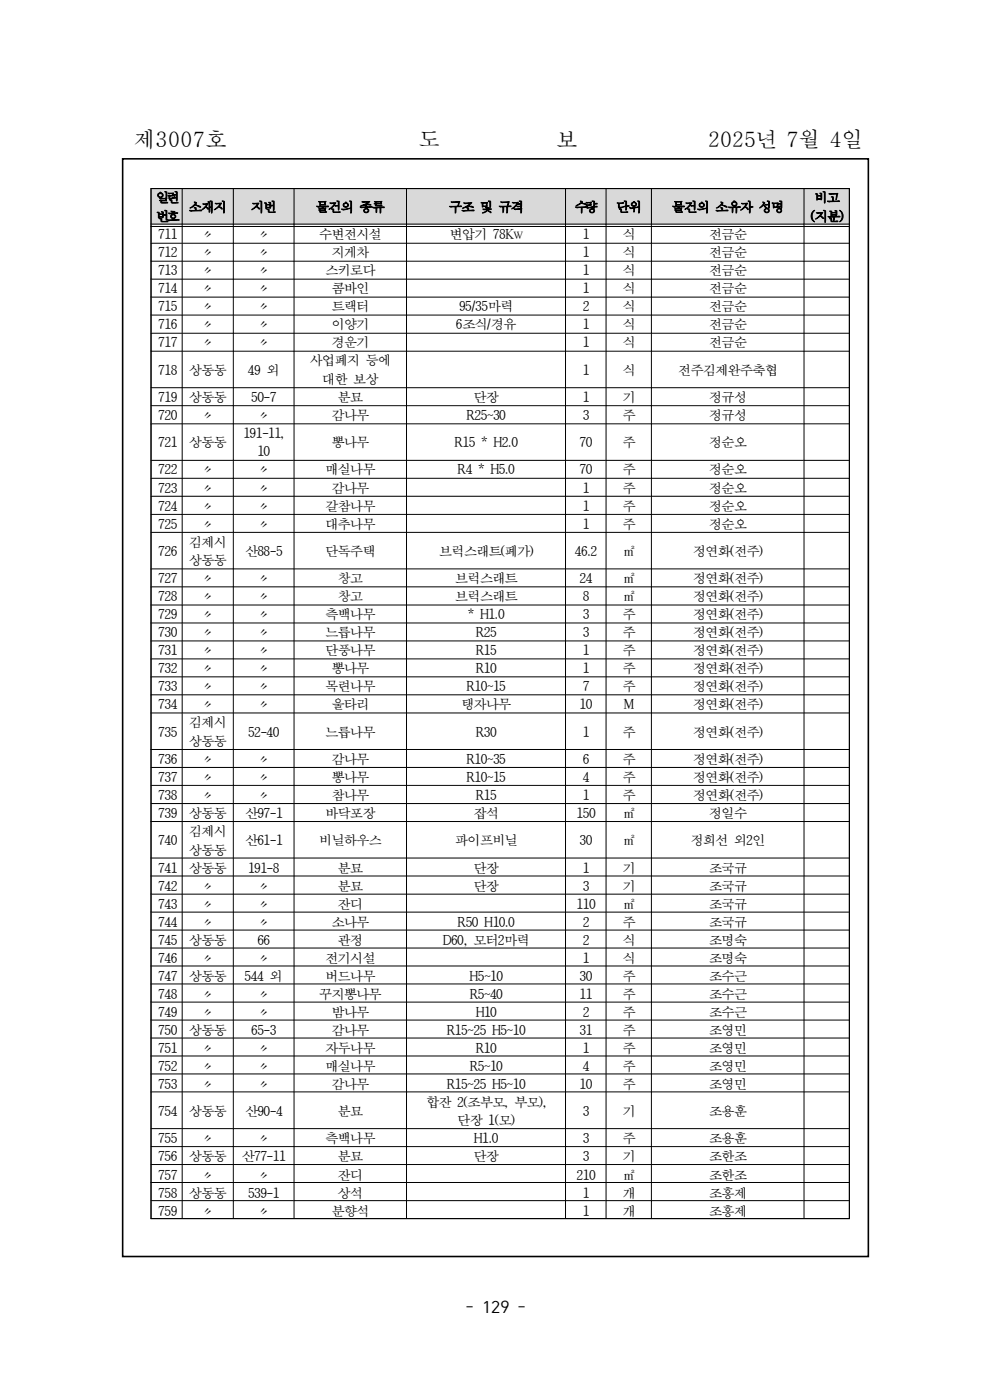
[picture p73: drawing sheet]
<svg xmlns="http://www.w3.org/2000/svg" width="210mm" height="297mm" viewBox="0 0 210 297" stroke-linecap="round" stroke-linejoin="round" font-family="sans-serif">
<defs><g id="words">
<g font-size="4.6">
<text x="28.3" y="31.2">제3007호</text>
<text x="88.6" y="31.2">도</text>
<text x="117.8" y="31.2">보</text>
<text x="149.9" y="31.2">2025년 7월 4일</text>
</g>
<text font-size="3.5" x="98.7" y="278.2">- 129 -</text>
<g font-size="2.8">
<text x="33" y="42.9">일련</text>
<text x="33" y="46.9">번호</text>
<text x="40" y="44.9">소재지</text>
<text x="53.1" y="44.9">지번</text>
<text x="66.9" y="44.9">물건의 종류</text>
<text x="95" y="44.9">구조 및 규격</text>
<text x="121.7" y="44.9">수량</text>
<text x="130.5" y="44.9">단위</text>
<text x="142.3" y="44.9">물건의 소유자 성명</text>
<text x="171.7" y="46.9">(지분)</text>
<text x="172.5" y="42.9">비고</text>
<text x="33.5" y="50.7">711</text>
<text x="42.6" y="50.7">〃</text>
<text x="54.4" y="50.7">〃</text>
<text x="67.6" y="50.7">수변전시설</text>
<text x="95.2" y="50.7">변압기 78Kw</text>
<text x="123.4" y="50.7">1</text>
<text x="131.8" y="50.7">식</text>
<text x="150.2" y="50.7">전금순</text>
<text x="33.5" y="54.5">712</text>
<text x="33.5" y="58.3">713</text>
<text x="42.6" y="54.5">〃</text>
<text x="42.6" y="58.3">〃</text>
<text x="54.4" y="54.5">〃</text>
<text x="54.4" y="58.3">〃</text>
<text x="68.9" y="58.3">스키로다</text>
<text x="70.2" y="54.5">지게차</text>
<text x="123.4" y="54.5">1</text>
<text x="123.4" y="58.3">1</text>
<text x="131.8" y="54.5">식</text>
<text x="131.8" y="58.3">식</text>
<text x="150.2" y="54.5">전금순</text>
<text x="150.2" y="58.3">전금순</text>
<text x="33.5" y="62.1">714</text>
<text x="33.5" y="66">715</text>
<text x="42.6" y="62.1">〃</text>
<text x="42.6" y="66">〃</text>
<text x="54.4" y="62.1">〃</text>
<text x="54.4" y="66">〃</text>
<text x="70.2" y="62.1">콤바인</text>
<text x="70.2" y="66">트랙터</text>
<text x="97.2" y="66">95/35마력</text>
<text x="123.4" y="62.1">1</text>
<text x="123.4" y="66">2</text>
<text x="131.8" y="62.1">식</text>
<text x="131.8" y="66">식</text>
<text x="150.2" y="62.1">전금순</text>
<text x="150.2" y="66">전금순</text>
<text x="33.5" y="69.8">716</text>
<text x="42.6" y="69.8">〃</text>
<text x="54.4" y="69.8">〃</text>
<text x="70.2" y="69.8">이양기</text>
<text x="96.6" y="69.8">6조식/경유</text>
<text x="123.4" y="69.8">1</text>
<text x="131.8" y="69.8">식</text>
<text x="150.2" y="69.8">전금순</text>
<text x="33.5" y="73.6">717</text>
<text x="42.6" y="73.6">〃</text>
<text x="54.4" y="73.6">〃</text>
<text x="65.6" y="77.4">사업폐지 등에</text>
<text x="70.2" y="73.6">경운기</text>
<text x="123.4" y="73.6">1</text>
<text x="131.8" y="73.6">식</text>
<text x="150.2" y="73.6">전금순</text>
<text x="33.5" y="79.4">718</text>
<text x="40" y="79.4">상동동</text>
<text x="52.5" y="79.4">49 외</text>
<text x="68.2" y="81.3">대한 보상</text>
<text x="123.4" y="79.4">1</text>
<text x="131.8" y="79.4">식</text>
<text x="143.6" y="79.4">전주김제완주축협</text>
<text x="33.5" y="85.2">719</text>
<text x="33.5" y="89">720</text>
<text x="40" y="85.2">상동동</text>
<text x="42.6" y="89">〃</text>
<text x="53.2" y="85.2">50-7</text>
<text x="54.4" y="89">〃</text>
<text x="70.2" y="89">감나무</text>
<text x="71.5" y="85.2">분묘</text>
<text x="98.8" y="89">R25~30</text>
<text x="100.3" y="85.2">단장</text>
<text x="123.4" y="85.2">1</text>
<text x="123.4" y="89">3</text>
<text x="131.8" y="85.2">기</text>
<text x="131.8" y="89">주</text>
<text x="150.2" y="85.2">정규성</text>
<text x="150.2" y="89">정규성</text>
<text x="33.5" y="94.8">721</text>
<text x="40" y="94.8">상동동</text>
<text x="51.6" y="92.8">191-11,</text>
<text x="70.2" y="94.8">뽕나무</text>
<text x="96.3" y="94.8">R15 * H2.0</text>
<text x="122.8" y="94.8">70</text>
<text x="131.8" y="94.8">주</text>
<text x="150.2" y="94.8">정순오</text>
<text x="33.5" y="100.5">722</text>
<text x="42.6" y="100.5">〃</text>
<text x="54.4" y="100.5">〃</text>
<text x="54.5" y="96.7">10</text>
<text x="68.9" y="100.5">매실나무</text>
<text x="96.9" y="100.5">R4 * H5.0</text>
<text x="122.8" y="100.5">70</text>
<text x="131.8" y="100.5">주</text>
<text x="150.2" y="100.5">정순오</text>
<text x="33.5" y="104.4">723</text>
<text x="42.6" y="104.4">〃</text>
<text x="54.4" y="104.4">〃</text>
<text x="70.2" y="104.4">감나무</text>
<text x="123.4" y="104.4">1</text>
<text x="131.8" y="104.4">주</text>
<text x="150.2" y="104.4">정순오</text>
<text x="33.5" y="108.2">724</text>
<text x="33.5" y="112">725</text>
<text x="42.6" y="108.2">〃</text>
<text x="42.6" y="112">〃</text>
<text x="54.4" y="108.2">〃</text>
<text x="54.4" y="112">〃</text>
<text x="68.9" y="108.2">갈참나무</text>
<text x="68.9" y="112">대추나무</text>
<text x="123.4" y="108.2">1</text>
<text x="123.4" y="112">1</text>
<text x="131.8" y="108.2">주</text>
<text x="131.8" y="112">주</text>
<text x="150.2" y="108.2">정순오</text>
<text x="150.2" y="112">정순오</text>
<text x="33.5" y="117.8">726</text>
<text x="40" y="115.8">김제시</text>
<text x="40" y="119.8">상동동</text>
<text x="51.9" y="117.8">산88-5</text>
<text x="68.9" y="117.8">단독주택</text>
<text x="93" y="117.8">브럭스래트(폐가)</text>
<text x="121.8" y="117.8">46.2</text>
<text x="131.8" y="117.8">㎡</text>
<text x="146.8" y="117.8">정연화(전주)</text>
<text x="33.5" y="123.6">727</text>
<text x="42.6" y="123.6">〃</text>
<text x="54.4" y="123.6">〃</text>
<text x="71.5" y="123.6">창고</text>
<text x="96.4" y="123.6">브럭스래트</text>
<text x="122.8" y="123.6">24</text>
<text x="131.8" y="123.6">㎡</text>
<text x="146.8" y="123.6">정연화(전주)</text>
<text x="33.5" y="127.4">728</text>
<text x="33.5" y="131.2">729</text>
<text x="42.6" y="127.4">〃</text>
<text x="42.6" y="131.2">〃</text>
<text x="54.4" y="127.4">〃</text>
<text x="54.4" y="131.2">〃</text>
<text x="68.9" y="131.2">측백나무</text>
<text x="71.5" y="127.4">창고</text>
<text x="96.4" y="127.4">브럭스래트</text>
<text x="99.1" y="131.2">* H1.0</text>
<text x="123.4" y="127.4">8</text>
<text x="123.4" y="131.2">3</text>
<text x="131.8" y="127.4">㎡</text>
<text x="131.8" y="131.2">주</text>
<text x="146.8" y="127.4">정연화(전주)</text>
<text x="146.8" y="131.2">정연화(전주)</text>
<text x="33.5" y="135">730</text>
<text x="42.6" y="135">〃</text>
<text x="54.4" y="135">〃</text>
<text x="68.9" y="135">느릅나무</text>
<text x="100.8" y="135">R25</text>
<text x="123.4" y="135">3</text>
<text x="131.8" y="135">주</text>
<text x="146.8" y="135">정연화(전주)</text>
<text x="33.5" y="138.9">731</text>
<text x="33.5" y="142.7">732</text>
<text x="42.6" y="138.9">〃</text>
<text x="42.6" y="142.7">〃</text>
<text x="54.4" y="138.9">〃</text>
<text x="54.4" y="142.7">〃</text>
<text x="68.9" y="138.9">단풍나무</text>
<text x="70.2" y="142.7">뽕나무</text>
<text x="100.8" y="138.9">R15</text>
<text x="100.8" y="142.7">R10</text>
<text x="123.4" y="138.9">1</text>
<text x="123.4" y="142.7">1</text>
<text x="131.8" y="138.9">주</text>
<text x="131.8" y="142.7">주</text>
<text x="146.8" y="138.9">정연화(전주)</text>
<text x="146.8" y="142.7">정연화(전주)</text>
<text x="33.5" y="146.5">733</text>
<text x="42.6" y="146.5">〃</text>
<text x="54.4" y="146.5">〃</text>
<text x="68.9" y="146.5">목련나무</text>
<text x="98.8" y="146.5">R10~15</text>
<text x="123.4" y="146.5">7</text>
<text x="131.8" y="146.5">주</text>
<text x="146.8" y="146.5">정연화(전주)</text>
<text x="33.5" y="150.3">734</text>
<text x="40" y="154.1">김제시</text>
<text x="42.6" y="150.3">〃</text>
<text x="54.4" y="150.3">〃</text>
<text x="70.2" y="150.3">울타리</text>
<text x="97.7" y="150.3">탱자나무</text>
<text x="122.8" y="150.3">10</text>
<text x="132.1" y="150.3">M</text>
<text x="146.8" y="150.3">정연화(전주)</text>
<text x="33.5" y="156.1">735</text>
<text x="33.5" y="161.9">736</text>
<text x="40" y="158.1">상동동</text>
<text x="42.6" y="161.9">〃</text>
<text x="52.5" y="156.1">52-40</text>
<text x="54.4" y="161.9">〃</text>
<text x="68.9" y="156.1">느릅나무</text>
<text x="70.2" y="161.9">감나무</text>
<text x="98.8" y="161.9">R10~35</text>
<text x="100.8" y="156.1">R30</text>
<text x="123.4" y="156.1">1</text>
<text x="123.4" y="161.9">6</text>
<text x="131.8" y="156.1">주</text>
<text x="131.8" y="161.9">주</text>
<text x="146.8" y="156.1">정연화(전주)</text>
<text x="146.8" y="161.9">정연화(전주)</text>
<text x="33.5" y="165.7">737</text>
<text x="42.6" y="165.7">〃</text>
<text x="54.4" y="165.7">〃</text>
<text x="70.2" y="165.7">뽕나무</text>
<text x="98.8" y="165.7">R10~15</text>
<text x="123.4" y="165.7">4</text>
<text x="131.8" y="165.7">주</text>
<text x="146.8" y="165.7">정연화(전주)</text>
<text x="33.5" y="169.5">738</text>
<text x="33.5" y="173.4">739</text>
<text x="40" y="173.4">상동동</text>
<text x="42.6" y="169.5">〃</text>
<text x="51.9" y="173.4">산97-1</text>
<text x="54.4" y="169.5">〃</text>
<text x="68.9" y="173.4">바닥포장</text>
<text x="70.2" y="169.5">참나무</text>
<text x="100.3" y="173.4">잡석</text>
<text x="100.8" y="169.5">R15</text>
<text x="122.1" y="173.4">150</text>
<text x="123.4" y="169.5">1</text>
<text x="131.8" y="169.5">주</text>
<text x="131.8" y="173.4">㎡</text>
<text x="146.8" y="169.5">정연화(전주)</text>
<text x="150.2" y="173.4">정일수</text>
<text x="33.5" y="179.2">740</text>
<text x="40" y="177.2">김제시</text>
<text x="51.9" y="179.2">산61-1</text>
<text x="67.6" y="179.2">비닐하우스</text>
<text x="96.4" y="179.2">파이프비닐</text>
<text x="122.8" y="179.2">30</text>
<text x="131.8" y="179.2">㎡</text>
<text x="146.2" y="179.2">정희선 외2인</text>
<text x="33.5" y="185">741</text>
<text x="40" y="181.1">상동동</text>
<text x="40" y="185">상동동</text>
<text x="52.5" y="185">191-8</text>
<text x="71.5" y="185">분묘</text>
<text x="100.3" y="185">단장</text>
<text x="123.4" y="185">1</text>
<text x="131.8" y="185">기</text>
<text x="150.2" y="185">조국규</text>
<text x="33.5" y="188.8">742</text>
<text x="42.6" y="188.8">〃</text>
<text x="54.4" y="188.8">〃</text>
<text x="71.5" y="188.8">분묘</text>
<text x="100.3" y="188.8">단장</text>
<text x="123.4" y="188.8">3</text>
<text x="131.8" y="188.8">기</text>
<text x="150.2" y="188.8">조국규</text>
<text x="33.5" y="192.6">743</text>
<text x="33.5" y="196.4">744</text>
<text x="42.6" y="192.6">〃</text>
<text x="42.6" y="196.4">〃</text>
<text x="54.4" y="192.6">〃</text>
<text x="54.4" y="196.4">〃</text>
<text x="70.2" y="196.4">소나무</text>
<text x="71.5" y="192.6">잔디</text>
<text x="96.9" y="196.4">R50 H10.0</text>
<text x="122.1" y="192.6">110</text>
<text x="123.4" y="196.4">2</text>
<text x="131.8" y="192.6">㎡</text>
<text x="131.8" y="196.4">주</text>
<text x="150.2" y="192.6">조국규</text>
<text x="150.2" y="196.4">조국규</text>
<text x="33.5" y="200.2">745</text>
<text x="40" y="200.2">상동동</text>
<text x="54.5" y="200.2">66</text>
<text x="71.5" y="200.2">관정</text>
<text x="93.8" y="200.2">D60, 모터2마력</text>
<text x="123.4" y="200.2">2</text>
<text x="131.8" y="200.2">식</text>
<text x="150.2" y="200.2">조명숙</text>
<text x="33.5" y="204">746</text>
<text x="33.5" y="207.9">747</text>
<text x="40" y="207.9">상동동</text>
<text x="42.6" y="204">〃</text>
<text x="51.8" y="207.9">544 외</text>
<text x="54.4" y="204">〃</text>
<text x="68.9" y="204">전기시설</text>
<text x="68.9" y="207.9">버드나무</text>
<text x="99.4" y="207.9">H5~10</text>
<text x="122.8" y="207.9">30</text>
<text x="123.4" y="204">1</text>
<text x="131.8" y="204">식</text>
<text x="131.8" y="207.9">주</text>
<text x="150.2" y="204">조명숙</text>
<text x="150.2" y="207.9">조수근</text>
<text x="33.5" y="211.7">748</text>
<text x="33.5" y="215.5">749</text>
<text x="42.6" y="211.7">〃</text>
<text x="42.6" y="215.5">〃</text>
<text x="54.4" y="211.7">〃</text>
<text x="54.4" y="215.5">〃</text>
<text x="67.6" y="211.7">꾸지뽕나무</text>
<text x="70.2" y="215.5">밤나무</text>
<text x="99.5" y="211.7">R5~40</text>
<text x="100.8" y="215.5">H10</text>
<text x="122.8" y="211.7">11</text>
<text x="123.4" y="215.5">2</text>
<text x="131.8" y="211.7">주</text>
<text x="131.8" y="215.5">주</text>
<text x="150.2" y="211.7">조수근</text>
<text x="150.2" y="215.5">조수근</text>
<text x="33.5" y="219.3">750</text>
<text x="40" y="219.3">상동동</text>
<text x="53.2" y="219.3">65-3</text>
<text x="70.2" y="219.3">감나무</text>
<text x="94.7" y="219.3">R15~25 H5~10</text>
<text x="122.8" y="219.3">31</text>
<text x="131.8" y="219.3">주</text>
<text x="150.2" y="219.3">조영민</text>
<text x="33.5" y="223.1">751</text>
<text x="33.5" y="226.9">752</text>
<text x="42.6" y="223.1">〃</text>
<text x="42.6" y="226.9">〃</text>
<text x="54.4" y="223.1">〃</text>
<text x="54.4" y="226.9">〃</text>
<text x="68.9" y="223.1">자두나무</text>
<text x="68.9" y="226.9">매실나무</text>
<text x="99.5" y="226.9">R5~10</text>
<text x="100.8" y="223.1">R10</text>
<text x="123.4" y="223.1">1</text>
<text x="123.4" y="226.9">4</text>
<text x="131.8" y="223.1">주</text>
<text x="131.8" y="226.9">주</text>
<text x="150.2" y="223.1">조영민</text>
<text x="150.2" y="226.9">조영민</text>
<text x="33.5" y="230.8">753</text>
<text x="42.6" y="230.8">〃</text>
<text x="54.4" y="230.8">〃</text>
<text x="70.2" y="230.8">감나무</text>
<text x="94.7" y="230.8">R15~25 H5~10</text>
<text x="122.8" y="230.8">10</text>
<text x="131.8" y="230.8">주</text>
<text x="150.2" y="230.8">조영민</text>
<text x="33.5" y="236.5">754</text>
<text x="40" y="236.5">상동동</text>
<text x="51.9" y="236.5">산90-4</text>
<text x="71.5" y="236.5">분묘</text>
<text x="90.3" y="234.6">합잔 2(조부모, 부모),</text>
<text x="96.9" y="238.5">단장 1(모)</text>
<text x="123.4" y="236.5">3</text>
<text x="131.8" y="236.5">기</text>
<text x="150.2" y="236.5">조용훈</text>
<text x="33.5" y="242.3">755</text>
<text x="42.6" y="242.3">〃</text>
<text x="54.4" y="242.3">〃</text>
<text x="68.9" y="242.3">측백나무</text>
<text x="100.4" y="242.3">H1.0</text>
<text x="123.4" y="242.3">3</text>
<text x="131.8" y="242.3">주</text>
<text x="150.2" y="242.3">조용훈</text>
<text x="33.5" y="246.1">756</text>
<text x="33.5" y="250">757</text>
<text x="40" y="246.1">상동동</text>
<text x="42.6" y="250">〃</text>
<text x="51.2" y="246.1">산77-11</text>
<text x="54.4" y="250">〃</text>
<text x="71.5" y="246.1">분묘</text>
<text x="71.5" y="250">잔디</text>
<text x="100.3" y="246.1">단장</text>
<text x="122.1" y="250">210</text>
<text x="123.4" y="246.1">3</text>
<text x="131.8" y="246.1">기</text>
<text x="131.8" y="250">㎡</text>
<text x="150.2" y="246.1">조한조</text>
<text x="150.2" y="250">조한조</text>
<text x="33.5" y="253.8">758</text>
<text x="33.5" y="257.6">759</text>
<text x="40" y="253.8">상동동</text>
<text x="42.6" y="257.6">〃</text>
<text x="52.5" y="253.8">539-1</text>
<text x="54.4" y="257.6">〃</text>
<text x="70.2" y="257.6">분향석</text>
<text x="71.5" y="253.8">상석</text>
<text x="123.4" y="253.8">1</text>
<text x="123.4" y="257.6">1</text>
<text x="131.8" y="253.8">개</text>
<text x="131.8" y="257.6">개</text>
<text x="150.2" y="253.8">조홍제</text>
<text x="150.2" y="257.6">조홍제</text>
</g>
</g></defs>
<path d="M26 33.7h157.9v232.6h-157.9z" fill="none" stroke="#000" stroke-width=".34"/>
<path d="M32 40h6.6v7.7h-6.6z" fill-rule="evenodd" fill="#d9d9d9"/>
<path d="M31.9 47.5h6.7M31.9 48h6.7" fill="none" stroke="#000" stroke-width=".21"/>
<path d="M38.6 40h10.8v7.7h-10.8z" fill-rule="evenodd" fill="#d9d9d9"/>
<path d="M38.5 47.5h11M38.5 48h11" fill="none" stroke="#000" stroke-width=".21"/>
<path d="M49.4 40h12.9v7.7h-12.9z" fill-rule="evenodd" fill="#d9d9d9"/>
<path d="M49.3 47.5h13M49.3 48h13" fill="none" stroke="#000" stroke-width=".21"/>
<path d="M62.3 40h23.8v7.7h-23.8z" fill-rule="evenodd" fill="#d9d9d9"/>
<path d="M62.2 47.5h23.9M62.2 48h23.9" fill="none" stroke="#000" stroke-width=".21"/>
<path d="M86.1 40h33.7v7.7h-33.7z" fill-rule="evenodd" fill="#d9d9d9"/>
<path d="M86 47.5h33.8M86 48h33.8" fill="none" stroke="#000" stroke-width=".21"/>
<path d="M119.8 40h8.6v7.7h-8.6z" fill-rule="evenodd" fill="#d9d9d9"/>
<path d="M119.7 47.5h8.7M119.7 48h8.7" fill="none" stroke="#000" stroke-width=".21"/>
<path d="M128.4 40h9.6v7.7h-9.6z" fill-rule="evenodd" fill="#d9d9d9"/>
<path d="M128.3 47.5h9.7M128.3 48h9.7" fill="none" stroke="#000" stroke-width=".21"/>
<path d="M138 40h32.3v7.7h-32.3z" fill-rule="evenodd" fill="#d9d9d9"/>
<path d="M137.9 47.5h32.4M137.9 48h32.4" fill="none" stroke="#000" stroke-width=".21"/>
<path d="M170.3 40h9.6v7.7h-9.6z" fill-rule="evenodd" fill="#d9d9d9"/>
<g fill="none" stroke="#000" stroke-width=".21">
<path d="M31.9 40h148.1M32 40v218.2M38.6 40v218.2M49.4 40v218.2M62.3 40v218.2M86.1 40v218.2M119.8 40v218.2M128.4 40v218.2M138 40v218.2M170.3 40v218.2M179.9 40v218.2M31.9 51.5h148.1"/>
<path d="M31.9 55.4h148.1M31.9 59.2h148.1M170.2 47.5h9.7M170.2 48h9.7M31.9 63h148.1M31.9 66.8h148.1M31.9 70.6h148.1M31.9 74.4h148.1M31.9 82.2h148.1M31.9 86h148.1M31.9 89.8h148.1M31.9 97.6h148.1"/>
<path d="M31.9 101.4h148.1M31.9 105.2h148.1M31.9 109h148.1M31.9 112.8h148.1M31.9 120.6h148.1M31.9 124.4h148.1M31.9 128.2h148.1M31.9 132h148.1M31.9 135.8h148.1M31.9 139.6h148.1M31.9 143.4h148.1M31.9 147.2h148.1"/>
<path d="M31.9 151.1h148.1M31.9 158.8h148.1M31.9 162.6h148.1M31.9 166.4h148.1M31.9 170.3h148.1M31.9 174.1h148.1M31.9 181.8h148.1M31.9 185.6h148.1M31.9 189.5h148.1M31.9 193.3h148.1M31.9 197.1h148.1M31.9 200.9h148.1"/>
<path d="M31.9 204.7h148.1M31.9 208.5h148.1M31.9 212.4h148.1M31.9 216.2h148.1M31.9 220h148.1M31.9 223.8h148.1M31.9 227.6h148.1M31.9 231.4h148.1M31.9 239.2h148.1M31.9 243h148.1M31.9 246.8h148.1M31.9 250.6h148.1"/>
<path d="M31.9 254.4h148.1M31.9 258.2h148.1"/>
</g>
<use href="#words"/>
</svg>
